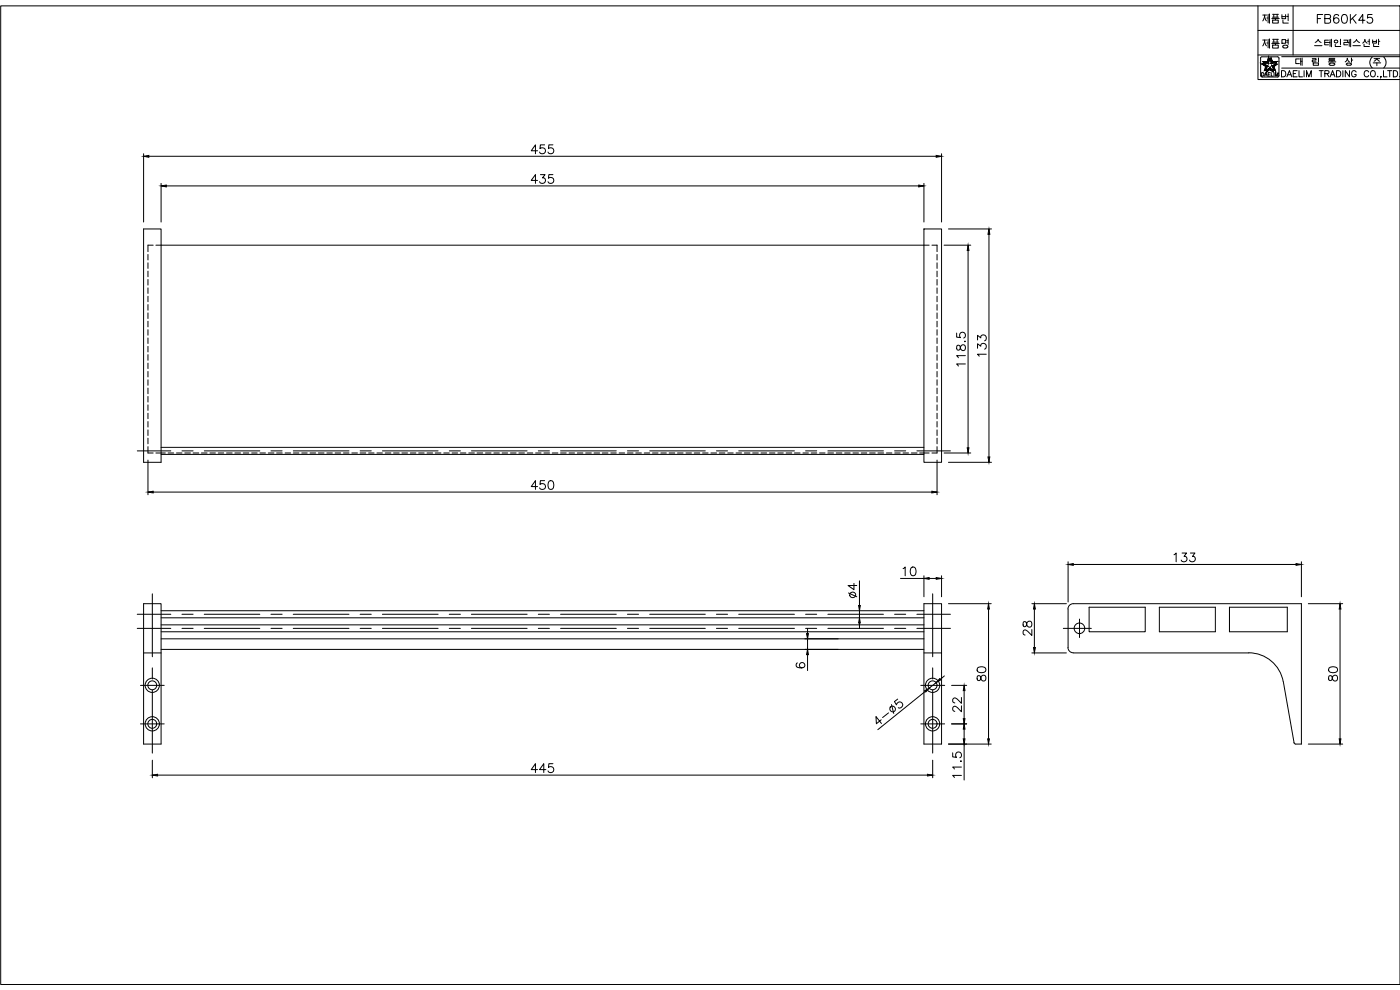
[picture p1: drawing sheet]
<svg xmlns="http://www.w3.org/2000/svg" width="420mm" height="297mm" viewBox="0 0 420 297" stroke-linecap="round" stroke-linejoin="round" font-family="sans-serif">
<defs><g id="words">
<text font-size="11.9" x="373.9" y="17.6">제품명</text>
<text font-size="9.7" x="373.9" y="8.5">제품번</text>
<text font-size="7.5" x="391.9" y="15.2">스테인레스선반</text>
<g font-size="6.2">
<text x="297.4" y="107.9" transform="rotate(-90 297.4 107.9)">133</text>
<text x="291" y="111.1" transform="rotate(-90 291 111.1)">118.5</text>
<text x="158.4" y="148.2">450</text>
<text x="158.4" y="233.2">445</text>
</g>
<g font-size="5.7">
<text x="394.4" y="8.1">FB60K45</text>
<text x="158.4" y="47.3">455</text>
<text x="158.4" y="56.1">435</text>
<text x="270.2" y="173.9">10</text>
<text x="351.4" y="169.7">133</text>
<text x="310.8" y="191.9" transform="rotate(-90 310.8 191.9)">28</text>
<text x="297" y="205.7" transform="rotate(-90 297 205.7)">80</text>
<text x="402.5" y="205.7" transform="rotate(-90 402.5 205.7)">80</text>
<text x="289.6" y="214.8" transform="rotate(-90 289.6 214.8)">22</text>
<text x="289.6" y="234.6" transform="rotate(-90 289.6 234.6)">11.5</text>
</g>
<text font-size="4.9" x="238.1" y="201.8">6</text>
</g></defs>
<g fill="none" stroke="#000" stroke-width=".3">
<path d="M43.1 68.7h5.2v70h-5.2zM44.4 73.6v1.9M44.4 76.4v1.6M44.4 78.9v1.6M48.3 73.6h229M277.3 68.7h5.3v70h-5.3zM281.2 73.6v1.9M281.2 76.4v1.6M281.2 78.9v1.6M44.4 81.4v1.6M44.4 83.8v1.7M44.4 86.4v1.6"/>
<path d="M44.4 88.9v1.6M44.4 91.4v1.7M44.4 93.9v1.7M44.4 96.4v1.7M44.4 98.9v1.7M281.2 81.4v1.6M281.2 83.8v1.7M281.2 86.4v1.6M281.2 88.9v1.6M281.2 91.4v1.7M281.2 93.9v1.7M281.2 96.4v1.7"/>
<path d="M281.2 98.9v1.7M44.4 101.4v1.7M44.4 103.9v1.7M44.4 106.4v1.7M44.4 109v1.6M44.4 111.4v1.7M44.4 113.9v1.7M44.4 116.4v1.7M44.4 118.9v1.7M281.2 101.4v1.7M281.2 103.9v1.7M281.2 106.4v1.7"/>
<path d="M281.2 109v1.6M281.2 111.4v1.7M281.2 113.9v1.7M281.2 116.4v1.7M281.2 118.9v1.7M44.4 121.5v1.6M44.4 124v1.6M44.4 126.5v1.6M44.4 129v1.7M44.4 131.5v1.7M44.4 134v1.9M48.3 135.9h1.3"/>
<path d="M48.3 134.2h229M48.3 136.3h229M50.5 135.9h1.6M53 135.9h1.6M55.5 135.9h1.7M58 135.9h1.6M60.5 135.9h1.6M63 135.9h1.6M65.5 135.9h1.6M68 135.9h1.7M70.5 135.9h1.7M73 135.9h1.7"/>
<path d="M75.5 135.9h1.7M78 135.9h1.7M80.5 135.9h1.7M83 135.9h1.7M85.6 135.9h1.6M88.1 135.9h1.6M90.6 135.9h1.6M93 135.9h1.7M95.5 135.9h1.7M98.1 135.9h1.6M100.6 135.9h1.6M103.1 135.9h1.6"/>
<path d="M105.6 135.9h1.7M108.1 135.9h1.7M110.6 135.9h1.7M113.1 135.9h1.7M115.6 135.9h1.7M118.1 135.9h1.7M120.6 135.9h1.7M123.1 135.9h1.7M125.6 135.9h1.7M128.1 135.9h1.7M130.6 135.9h1.7M133.2 135.9h1.6"/>
<path d="M135.7 135.9h1.6M138.2 135.9h1.6M140.7 135.9h1.7M143.2 135.9h1.7M145.7 135.9h1.7M148.2 135.9h1.7M150.7 135.9h1.7M153.2 135.9h1.7M155.7 135.9h1.7M158.2 135.9h1.7M160.7 135.9h1.7M163.2 135.9h1.7"/>
<path d="M165.7 135.9h1.7M168.2 135.9h1.7M170.8 135.9h1.6M173.3 135.9h1.6M175.8 135.9h1.7M178.3 135.9h1.7M180.8 135.9h1.7M183.3 135.9h1.7M185.8 135.9h1.7M188.3 135.9h1.7M190.8 135.9h1.7M193.3 135.9h1.7"/>
<path d="M195.8 135.9h1.7M198.3 135.9h1.7M200.8 135.9h1.7M203.3 135.9h1.7M205.9 135.9h1.6M208.4 135.9h1.6M210.9 135.9h1.6M213.4 135.9h1.7M215.9 135.9h1.7M218.4 135.9h1.6M220.9 135.9h1.6M223.4 135.9h1.7"/>
<path d="M225.9 135.9h1.7M228.4 135.9h1.7M230.9 135.9h1.7M233.4 135.9h1.7M235.9 135.9h1.7M238.4 135.9h1.7M241 135.9h1.6M243.5 135.9h1.6M246 135.9h1.6M248.5 135.9h1.6M251 135.9h1.6M253.5 135.9h1.6"/>
<path d="M256 135.9h1.6M258.5 135.9h1.6M261 135.9h1.7M263.5 135.9h1.7M266 135.9h1.7M268.5 135.9h1.7M271 135.9h1.7M273.5 135.9h1.7M276 135.9h1.3M281.2 121.5v1.6M281.2 124v1.6M281.2 126.5v1.6"/>
<path d="M281.2 129v1.7M281.2 131.5v1.7M281.2 134v1.9M43.1 181.1h5.2v42.2h-5.2zM43.1 195.9h5.2M48.3 189.6h229M48.3 194.8h229M48.3 191.7h229M48.3 187.5h229M48.3 185.4h229M48.3 183.2h229M277.3 181.1h5.3v42.2h-5.3z"/>
<path d="M277.3 195.9h5.3M320.5 182.7a1.59 1.59 0 0 1 1.6-1.6h68.5v42.2h-1.7l-.6-.5-3.2-18.2M320.5 194.3a1.59 1.59 0 0 0 1.6 1.6h52.7a10.4 10.4 0 0 1 10.3 8.7M320.5 182.7v11.6M326.9 182.2h16.8v7.4h-16.8zM347.9 182.2h16.8v7.4h-16.8zM369 182.2h17.3v7.4h-17.3z"/>
<circle cx="324" cy="188.5" r="1.59"/>
<circle cx="45.7" cy="217.2" r="2.14"/>
<circle cx="45.7" cy="205.6" r="2.14"/>
<circle cx="45.7" cy="205.6" r="1.33"/>
<circle cx="45.7" cy="217.2" r="1.33"/>
<circle cx="279.9" cy="217.2" r="2.14"/>
<circle cx="279.9" cy="205.6" r="2.14"/>
<circle cx="279.9" cy="217.2" r="1.33"/>
<circle cx="279.9" cy="205.6" r="1.33"/>
</g>
<g fill="none" stroke="#000" stroke-width=".3">
<path d="M43.1 46.1v20.5M44.7 46.9h236.3M48.3 55v11.6M49.9 55.8h225.8M277.3 55v11.6M282.6 46.1v20.5M44.4 73.6h1.6M46.8 73.6h1.5M277.3 73.6h1.5M279.7 73.6h1.5M283.3 73.6h8M284.6 68.7h13"/>
<path d="M290.5 75.2v59.2M296.8 70.3v66.8M41.2 135.3h10.1M44.4 135.9h1.6M44.4 138v10.4M46.8 135.9h1.5M54.6 135.3h3.4M61.3 135.3h16.7M81.3 135.3h3.4M88 135.3h16.7M108.1 135.3h3.3M114.8 135.3h16.7"/>
<path d="M134.8 135.3h3.4M141.5 135.3h16.7M161.5 135.3h3.4M168.2 135.3h16.8M188.3 135.3h3.3M195 135.3h16.7M215 135.3h3.4M221.7 135.3h16.7M241.8 135.3h3.3M248.5 135.3h16.6M268.5 135.3h3.3M275.2 135.3h10"/>
<path d="M277.3 135.9h1.5M279.7 135.9h1.5M281.2 138v10.4M283.3 135.9h8M284.6 138.7h13M46 147.6h233.7M45.7 178.2v18.8M254.6 177.9l2.5 1.2M256.3 175v1.9l-1.8-1.2h2.6M257.9 174.3v7.4M277.3 172.7v6.4M278.8 173.6h2.2"/>
<path d="M279.9 178.2v18.8M282.6 172.7v6.4M320.5 168.6v12M322.1 169.4h66.9M390.6 168.6v10.5M41.2 184.3h10.1M41.2 188.5h10.1M54.6 184.3h3.4M54.6 188.5h3.4M61.3 184.3h16.7M61.3 188.5h16.7M81.3 184.3h3.4"/>
<path d="M81.3 188.5h3.4M88 184.3h16.7M88 188.5h16.7M108.1 184.3h3.3M108.1 188.5h3.3M114.8 184.3h16.7M114.8 188.5h16.7M134.8 184.3h3.4M134.8 188.5h3.4M141.5 184.3h16.7M141.5 188.5h16.7M161.5 184.3h3.4"/>
<path d="M161.5 188.5h3.4M168.2 184.3h16.8M168.2 188.5h16.8M188.3 184.3h3.3M188.3 188.5h3.3M195 184.3h16.7M195 188.5h16.7M215 184.3h3.4M215 188.5h3.4M221.7 184.3h16.7M221.7 188.5h16.7M241.6 191.7h9.9"/>
<path d="M241.6 194.8h9.9M241.8 184.3h3.3M241.8 188.5h3.3M242.4 188.5v1.6M242.4 191.7v3.1M248.5 184.3h16.6M248.5 188.5h16.6M257.9 183.2v2.2M257.9 186.9v1.6M268.5 184.3h3.3M268.5 188.5h3.3M275.2 184.3h10"/>
<path d="M275.2 188.5h10M284.6 181.1h12.9M296.7 182.7v39M309.7 181.1h10.3M309.7 195.9h10.3M310.4 182.7v11.6M319.1 188.5h8.4M324 185.7v5.6M392.6 181.1h10.4M402.2 182.7v39M42.2 205.6h7.1M42.2 217.2h7.1"/>
<path d="M45.7 200.4v3.3M45.7 207.1v18.9M264.5 216l-1.5 1.2-.1-2.2 1.6 2.1M266.7 213.9l-1.8 1.4M267.5 211.4l.7 2.7M269.4 209.7l-1 .8 .6 1a.93 .93 0 0 1 1.1-.9 .93 .93 0 0 1 .8 1.1 .93 .93 0 0 1-1.3 .6M276.4 205.6h7.1M276.4 217.2h7.1M277.7 207.5l-14.3 11.4M279.9 200.4v3.3M279.9 207.1v18.9M281 204.8l-2.1 1.6"/>
<path d="M283.4 202.8l-1.2 1M285.6 205.6h4.5M285.6 217.2h4.5M289.3 218.8v2.9M45.7 228.1v5.3M47.3 232.6h231M279.9 228.1v5.3M284.6 223.3h12.9M289.3 223.3v10.7M392.6 223.3h10.4"/>
<circle cx="255.9" cy="178.5" r=".88"/>
<circle cx="267.9" cy="212.7" r=".88"/>
</g>
<g fill="#000" stroke="#000" stroke-width=".3">
<path d="M43.1 46.9l1.6-.3v.6zM48.3 55.8l1.6-.3v.6zM275.7 55.5l1.6 .3-1.6 .3zM281 46.6l1.6 .3-1.6 .3zM290.5 73.6l.3 1.6h-.5zM296.8 68.7l.3 1.6h-.6zM290.3 134.4h.5l-.3 1.5zM296.5 137.1h.6l-.3 1.6zM44.4 147.6l1.6-.2v.5zM279.7 147.4l1.5 .2-1.5 .3zM277.3 173.6l1.5-.3v.5zM281 173.3l1.6 .3-1.6 .2z"/>
<path d="M320.5 169.4l1.6-.3v.5zM389 169.1l1.6 .3-1.6 .2zM242.1 190.1h.5l-.2 1.6zM242.4 194.8l.2 1.6h-.5zM257.9 185.4l.3 1.5h-.5zM257.7 181.7h.5l-.3 1.5zM296.7 181.1l.2 1.6h-.5zM310.4 181.1l.3 1.6h-.5zM310.2 194.3h.5l-.3 1.6zM402.2 181.1l.2 1.6h-.5zM277.5 207.2l1.4-.8-1.1 1.2zM282 203.6l.3 .4-1.3 .8z"/>
<path d="M289.3 205.6l.3 1.6h-.5zM289.1 215.6h.5l-.3 1.6zM289.3 217.2l.3 1.6h-.5zM45.7 232.6l1.6-.3v.5zM278.3 232.3l1.6 .3-1.6 .2zM289.1 221.7h.5l-.3 1.6zM296.4 221.7h.5l-.2 1.6zM401.9 221.7h.5l-.2 1.6z"/>
</g>
<path d="M.2 1.8h420v293.6h-420z" fill="none" stroke="#000" stroke-width=".3"/>
<!-- layer: 0 -->
<g fill="none" stroke="#000" stroke-width=".3">
<path d="M377.5 1.8v22.1h42.7M377.5 9.1h42.7M377.5 16.5h42.7M378.3 17.5l.1 5.4 5.1 .2 .3-.4v-5.2M384.6 17h35.6M388.1 1.8v14.7M393.8 17.6h1.2v.4h-1.2v.6h1.2M394.1 18.9h1.6v.7h-1.6zM395.7 17.4v1.3M398.7 18.6h2.2M398.9 17.8h1.7M399.2 19h1"/>
<path d="M399.3 18.9l-.4 .2a.87 .87 0 0 0 1.3 .5M399.8 18.2v.4M400.2 18.9l.4 .4-.4 .3M400.6 17.5h-1.7v.7h1.7M404.3 17.5l.2 .6 .5 .5M404.4 17.5l-.2 .6-.5 .5M404.4 19h.8M404.4 19.5h.8M404.4 18.9l-.4 .4 .4 .3M405.2 18.9l.4 .4-.4 .3M405.6 17.4v1.3M405.6 18h.4"/>
<path d="M411.8 17.1a2.14 2.14 0 0 0 0 3.2M412.1 18.9h2.3M413.2 17.5l.8 .9M413.2 18.9v.8M413.2 17.5l-.8 .9M415.3 17.1a2.23 2.23 0 0 1 0 3.2M378.6 21.8h.4a.57 .57 0 0 1 .3 .5 .57 .57 0 0 1-.3 .5h-.4zM379.5 22.8l.4-1 .4 1M379.6 22.5h.6M380.6 22.3h.4M381.2 21.8h-.6v1h.6M381.5 21.8v1h.6"/>
<path d="M382.4 21.8v1M382.8 22.8v-1l.4 1 .4-1v1M384.6 21.2h.6a.99 .99 0 0 1 .7 .9 .99 .99 0 0 1-.7 1h-.6zM384.6 20.4h35.6M386.2 23.1l.8-1.9 .7 1.9M386.5 22.4h.9M388.1 22.1h.7M389.3 21.2h-1.2v1.9h1.2M389.8 21.2v1.9h1.1M391.4 21.2v1.9M392.1 23.1v-1.9l.7 1.9 .7-1.9v1.9M395.9 21.2h1.2"/>
<path d="M396.5 21.2v1.9M397.6 22.1l1.1-.1 .1-.6-1.2-.2v1.9M398.2 22.1l.7 1M399.2 23.1l.7-1.9 .7 1.9M399.5 22.4h.9M401.1 21.2h.6a.99 .99 0 0 1 .7 .9 .99 .99 0 0 1-.7 1h-.6zM403 21.2v1.9M405 21.2v1.9l-1.3-1.9v1.9M407 21.6a.77 .77 0 0 0-1.1-.3 .77 .77 0 0 0-.3 1 .68 .68 0 0 0 .7 .8 .68 .68 0 0 0 .7-.8h-.5M410.8 21.6a.77 .77 0 0 0-1.1-.3 .77 .77 0 0 0-.3 1 .7 .7 0 0 0 .6 .8 .7 .7 0 0 0 .8-.5M411.5 21.4a.83 .83 0 0 1 1.3 .7 .83 .83 0 0 1-1.3 .7l-.2-.5zM413.4 23h.2z"/>
<path d="M414.5 23h-.2h.2l-.2 .4M415.2 21.2v1.9h1.1M416.4 21.2h1.3M417.1 21.2v1.9M418.2 21.2h.6a.99 .99 0 0 1 .7 .9 .99 .99 0 0 1-.7 1h-.6zM420.2 22.9v.2"/>
</g>
<use href="#words"/>
</svg>
